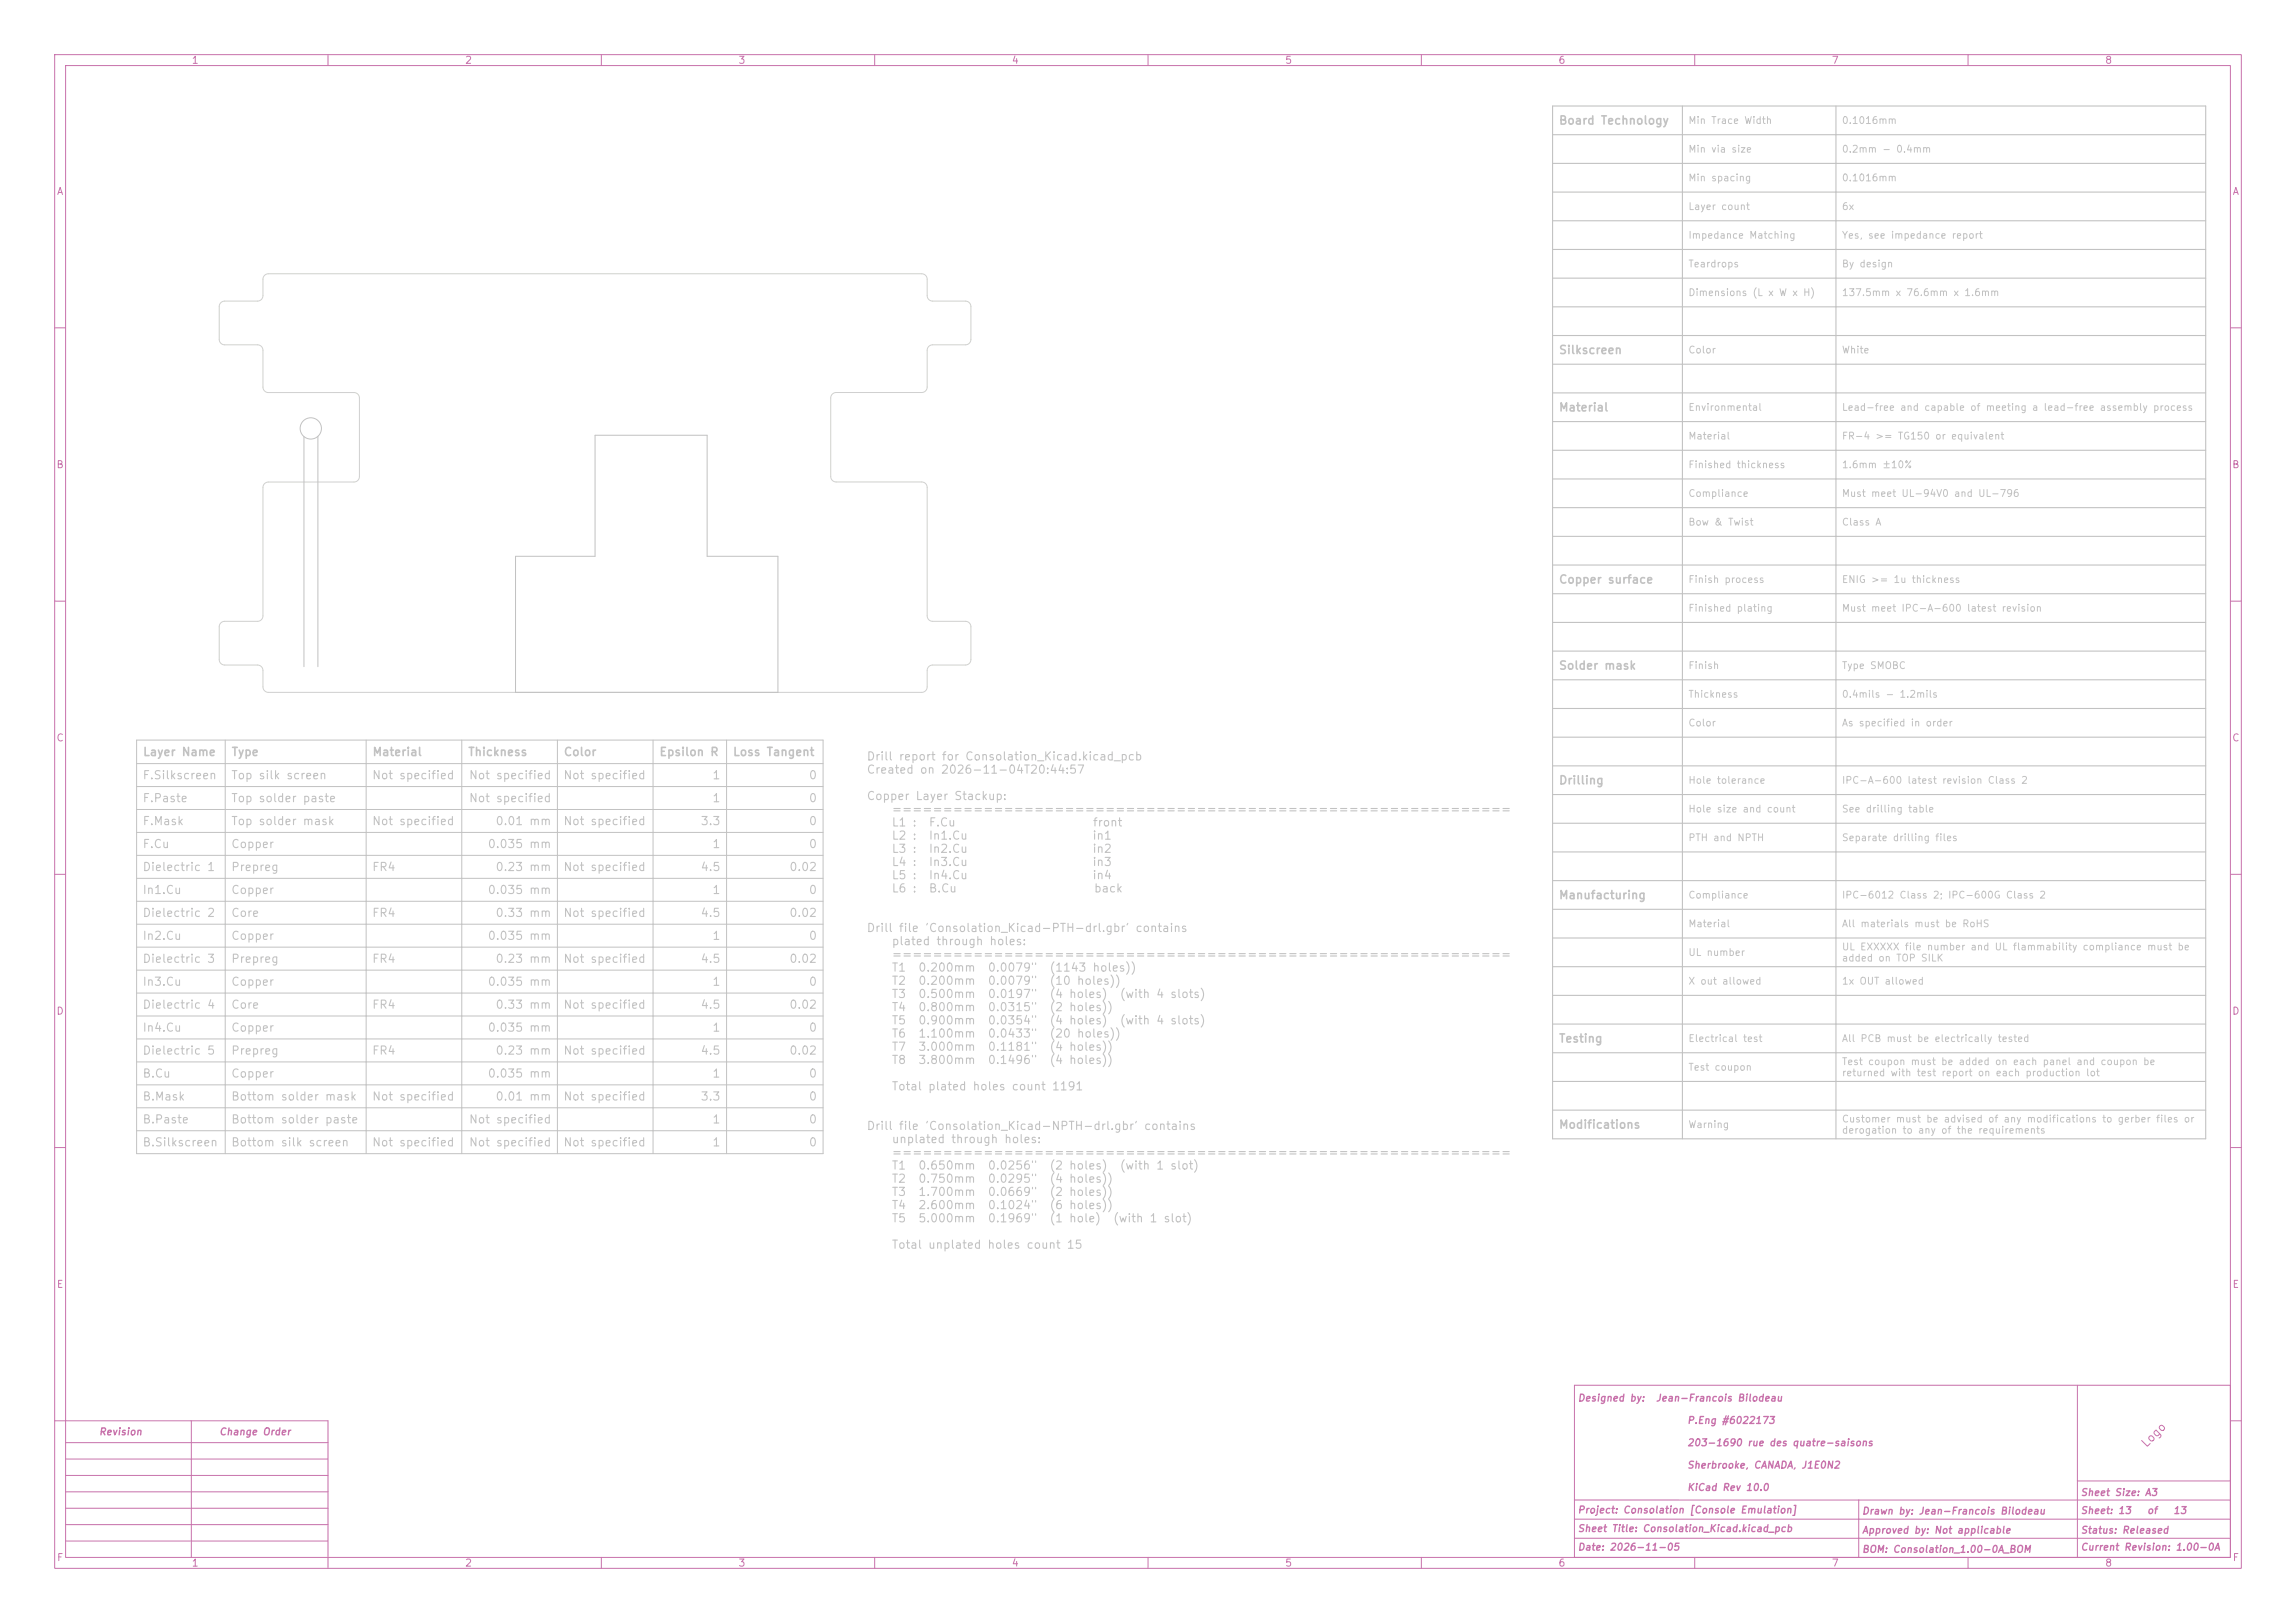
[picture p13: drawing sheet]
<svg xmlns="http://www.w3.org/2000/svg" width="420mm" height="297mm" viewBox="0 0 420 297" stroke-linecap="round" stroke-linejoin="round" font-family="sans-serif">
<defs><g id="words">
<g font-size="1.5" fill="#c2c2c2">
<text x="285" y="23.2">Board Technology</text>
<text x="285" y="65.2">Silkscreen</text>
<text x="285" y="75.7">Material</text>
<text x="285" y="107.2">Copper surface</text>
<text x="285" y="122.9">Solder mask</text>
<text x="26" y="143">F.Silkscreen</text>
<text x="26" y="138.7">Layer Name</text>
<text x="42.2" y="143">Top silk screen</text>
<text x="42.2" y="138.7">Type</text>
<text x="68" y="143">Not specified</text>
<text x="68" y="138.7">Material</text>
<text x="85.5" y="138.7">Thickness</text>
<text x="85.7" y="143">Not specified</text>
<text x="102.9" y="143">Not specified</text>
<text x="103" y="138.7">Color</text>
<text x="120.5" y="138.7">Epsilon R</text>
<text x="130.2" y="143">1</text>
<text x="134" y="138.7">Loss Tangent</text>
<text x="147.8" y="143">0</text>
<text x="158.4" y="139.5">Drill report for Consolation_Kicad.kicad_pcb</text>
<text x="158.4" y="141.9">Created on 2026-11-04T20:44:57</text>
<text x="285" y="143.9">Drilling</text>
<text x="26" y="147.2">F.Paste</text>
<text x="42.2" y="147.2">Top solder paste</text>
<text x="85.7" y="147.2">Not specified</text>
<text x="130.2" y="147.2">1</text>
<text x="147.8" y="147.2">0</text>
<text x="158.4" y="146.8">Copper Layer Stackup:</text>
<text x="163" y="149.2">=============================================================</text>
<text x="26" y="151.4">F.Mask</text>
<text x="26" y="155.6">F.Cu</text>
<text x="42.2" y="151.4">Top solder mask</text>
<text x="42.2" y="155.6">Copper</text>
<text x="68" y="151.4">Not specified</text>
<text x="89.1" y="155.6">0.035 mm</text>
<text x="90.5" y="151.4">0.01 mm</text>
<text x="102.9" y="151.4">Not specified</text>
<text x="128.1" y="151.4">3.3</text>
<text x="130.2" y="155.6">1</text>
<text x="147.8" y="151.4">0</text>
<text x="147.8" y="155.6">0</text>
<text x="163" y="151.6">L1 :</text>
<text x="163" y="154">L2 :</text>
<text x="169.8" y="151.6">F.Cu</text>
<text x="169.8" y="154">In1.Cu</text>
<text x="199.7" y="154">in1</text>
<text x="199.8" y="151.6">front</text>
<text x="26" y="159.8">Dielectric 1</text>
<text x="42.2" y="159.8">Prepreg</text>
<text x="68" y="159.8">FR4</text>
<text x="90.5" y="159.8">0.23 mm</text>
<text x="102.9" y="159.8">Not specified</text>
<text x="128.1" y="159.8">4.5</text>
<text x="144.3" y="159.8">0.02</text>
<text x="163" y="156.4">L3 :</text>
<text x="163" y="158.9">L4 :</text>
<text x="163" y="161.3">L5 :</text>
<text x="169.8" y="156.4">In2.Cu</text>
<text x="169.8" y="158.9">In3.Cu</text>
<text x="169.8" y="161.3">In4.Cu</text>
<text x="199.7" y="156.4">in2</text>
<text x="199.7" y="158.9">in3</text>
<text x="199.7" y="161.3">in4</text>
<text x="26" y="164">In1.Cu</text>
<text x="42.2" y="164">Copper</text>
<text x="89.1" y="164">0.035 mm</text>
<text x="130.2" y="164">1</text>
<text x="147.8" y="164">0</text>
<text x="163" y="163.7">L6 :</text>
<text x="169.8" y="163.7">B.Cu</text>
<text x="200" y="163.7">back</text>
<text x="285" y="164.9">Manufacturing</text>
<text x="26" y="168.2">Dielectric 2</text>
<text x="26" y="172.4">In2.Cu</text>
<text x="42.2" y="168.2">Core</text>
<text x="42.2" y="172.4">Copper</text>
<text x="68" y="168.2">FR4</text>
<text x="89.1" y="172.4">0.035 mm</text>
<text x="90.5" y="168.2">0.33 mm</text>
<text x="102.9" y="168.2">Not specified</text>
<text x="128.1" y="168.2">4.5</text>
<text x="130.2" y="172.4">1</text>
<text x="144.3" y="168.2">0.02</text>
<text x="147.8" y="172.4">0</text>
<text x="158.4" y="170.9">Drill file 'Consolation_Kicad-PTH-drl.gbr' contains</text>
<text x="163" y="173.3">plated through holes:</text>
<text x="26" y="176.6">Dielectric 3</text>
<text x="42.2" y="176.6">Prepreg</text>
<text x="68" y="176.6">FR4</text>
<text x="90.5" y="176.6">0.23 mm</text>
<text x="102.9" y="176.6">Not specified</text>
<text x="128.1" y="176.6">4.5</text>
<text x="144.3" y="176.6">0.02</text>
<text x="163" y="175.8">=============================================================</text>
<text x="163" y="178.2">T1</text>
<text x="167.9" y="178.2">0.200mm</text>
<text x="180.6" y="178.2">0.0079&quot;</text>
<text x="191.9" y="178.2">(1143 holes))</text>
<text x="26" y="180.8">In3.Cu</text>
<text x="26" y="185">Dielectric 4</text>
<text x="42.2" y="180.8">Copper</text>
<text x="42.2" y="185">Core</text>
<text x="68" y="185">FR4</text>
<text x="89.1" y="180.8">0.035 mm</text>
<text x="90.5" y="185">0.33 mm</text>
<text x="102.9" y="185">Not specified</text>
<text x="128.1" y="185">4.5</text>
<text x="130.2" y="180.8">1</text>
<text x="144.3" y="185">0.02</text>
<text x="147.8" y="180.8">0</text>
<text x="163" y="180.6">T2</text>
<text x="163" y="183">T3</text>
<text x="163" y="185.4">T4</text>
<text x="167.9" y="180.6">0.200mm</text>
<text x="167.9" y="183">0.500mm</text>
<text x="167.9" y="185.4">0.800mm</text>
<text x="180.6" y="180.6">0.0079&quot;</text>
<text x="180.6" y="183">0.0197&quot;</text>
<text x="180.6" y="185.4">0.0315&quot;</text>
<text x="191.9" y="180.6">(10</text>
<text x="191.9" y="183">(4 holes)</text>
<text x="191.9" y="185.4">(2 holes))</text>
<text x="204.7" y="183">(with 4 slots)</text>
<text x="26" y="189.2">In4.Cu</text>
<text x="42.2" y="189.2">Copper</text>
<text x="89.1" y="189.2">0.035 mm</text>
<text x="130.2" y="189.2">1</text>
<text x="147.8" y="189.2">0</text>
<text x="163" y="187.8">T5</text>
<text x="163" y="190.2">T6</text>
<text x="167.9" y="187.8">0.900mm</text>
<text x="167.9" y="190.2">1.100mm</text>
<text x="180.6" y="187.8">0.0354&quot;</text>
<text x="180.6" y="190.2">0.0433&quot;</text>
<text x="191.9" y="187.8">(4 holes)</text>
<text x="191.9" y="190.2">(20 holes))</text>
<text x="204.7" y="187.8">(with 4 slots)</text>
<text x="285" y="191.2">Testing</text>
<text x="26" y="193.4">Dielectric 5</text>
<text x="26" y="197.6">B.Cu</text>
<text x="42.2" y="193.4">Prepreg</text>
<text x="42.2" y="197.6">Copper</text>
<text x="68" y="193.4">FR4</text>
<text x="89.1" y="197.6">0.035 mm</text>
<text x="90.5" y="193.4">0.23 mm</text>
<text x="102.9" y="193.4">Not specified</text>
<text x="128.1" y="193.4">4.5</text>
<text x="130.2" y="197.6">1</text>
<text x="144.3" y="193.4">0.02</text>
<text x="147.8" y="197.6">0</text>
<text x="163" y="192.7">T7</text>
<text x="163" y="195.1">T8</text>
<text x="167.9" y="192.7">3.000mm</text>
<text x="167.9" y="195.1">3.800mm</text>
<text x="180.6" y="192.7">0.1181&quot;</text>
<text x="180.6" y="195.1">0.1496&quot;</text>
<text x="191.9" y="192.7">(4</text>
<text x="26" y="201.8">B.Mask</text>
<text x="42.2" y="201.8">Bottom solder mask</text>
<text x="68" y="201.8">Not specified</text>
<text x="90.5" y="201.8">0.01 mm</text>
<text x="102.9" y="201.8">Not specified</text>
<text x="128.1" y="201.8">3.3</text>
<text x="147.8" y="201.8">0</text>
<text x="163" y="199.9">Total plated holes count 1191</text>
<text x="26" y="206">B.Paste</text>
<text x="42.2" y="206">Bottom solder paste</text>
<text x="85.7" y="206">Not specified</text>
<text x="130.2" y="206">1</text>
<text x="147.8" y="206">0</text>
<text x="158.4" y="207.2">Drill file 'Consolation_Kicad-NPTH-drl.gbr' contains</text>
<text x="163" y="209.6">unplated through holes:</text>
<text x="285" y="206.9">Modifications</text>
<text x="26" y="210.2">B.Silkscreen</text>
<text x="42.2" y="210.2">Bottom silk screen</text>
<text x="68" y="210.2">Not specified</text>
<text x="85.7" y="210.2">Not specified</text>
<text x="102.9" y="210.2">Not specified</text>
<text x="130.2" y="210.2">1</text>
<text x="147.8" y="210.2">0</text>
<text x="163" y="212">=============================================================</text>
<text x="163" y="214.4">T1</text>
<text x="167.9" y="214.4">0.650mm</text>
<text x="180.6" y="214.4">0.0256&quot;</text>
<text x="191.9" y="214.4">(2 holes)</text>
<text x="204.7" y="214.4">(with 1 slot)</text>
<text x="163" y="216.8">T2</text>
<text x="163" y="219.2">T3</text>
<text x="163" y="221.6">T4</text>
<text x="167.9" y="216.8">0.750mm</text>
<text x="167.9" y="219.2">1.700mm</text>
<text x="167.9" y="221.6">2.600mm</text>
<text x="180.6" y="216.8">0.0295&quot;</text>
<text x="180.6" y="219.2">0.0669&quot;</text>
<text x="180.6" y="221.6">0.1024&quot;</text>
<text x="191.9" y="216.8">(4 holes))</text>
<text x="191.9" y="219.2">(2</text>
<text x="191.9" y="221.6">(6</text>
<text x="163" y="224.1">T5</text>
<text x="167.9" y="224.1">5.000mm</text>
<text x="180.6" y="224.1">0.1969&quot;</text>
<text x="191.9" y="224.1">(1 hole)</text>
<text x="203.5" y="224.1">(with 1 slot)</text>
<text x="163" y="228.9">Total unplated holes count 15</text>
</g>
<text font-size="1.5" fill="#c872ab" x="392.8" y="265.3" transform="rotate(-45 392.8 265.3)">Logo</text>
<g font-size="1.3" fill="#c872ab">
<text x="35" y="12">1</text>
<text x="85" y="12">2</text>
<text x="135" y="12">3</text>
<text x="185" y="12">4</text>
<text x="235" y="12">5</text>
<text x="285" y="12">6</text>
<text x="335" y="12">7</text>
<text x="385" y="12">8</text>
<text x="10.3" y="36">A</text>
<text x="408.3" y="36">A</text>
<text x="10.2" y="86">B</text>
<text x="408.2" y="86">B</text>
<text x="10.2" y="136">C</text>
<text x="408.2" y="136">C</text>
<text x="10.2" y="186">D</text>
<text x="408.2" y="186">D</text>
<text x="10.3" y="236">E</text>
<text x="408.3" y="236">E</text>
<text x="288.5" y="256.8">Designed by:</text>
<text x="302.8" y="256.8">Jean-Francois Bilodeau</text>
<text x="18" y="263">Revision</text>
<text x="40" y="263">Change Order</text>
<text x="308.5" y="260.9">P.Eng #6022173</text>
<text x="308.5" y="265">203-1690 rue des quatre-saisons</text>
<text x="308.5" y="269">Sherbrooke, CANADA, J1E0N2</text>
<text x="308.5" y="273.1">KiCad Rev 10.0</text>
<text x="380.5" y="274.1">Sheet Size: A3</text>
<text x="288.5" y="277.3">Project: Consolation [Console Emulation]</text>
<text x="288.5" y="280.7">Sheet Title: Consolation_Kicad.kicad_pcb</text>
<text x="340.5" y="277.5">Drawn by: Jean-Francois Bilodeau</text>
<text x="340.5" y="281">Approved by: Not applicable</text>
<text x="380.5" y="277.4">Sheet: 13</text>
<text x="380.5" y="281">Status: Released</text>
<text x="392.6" y="277.4">of</text>
<text x="397.4" y="277.4">13</text>
<text x="10.3" y="286">F</text>
<text x="35" y="287">1</text>
<text x="85" y="287">2</text>
<text x="135" y="287">3</text>
<text x="185" y="287">4</text>
<text x="235" y="287">5</text>
<text x="285" y="287">6</text>
<text x="288.5" y="284.1">Date: 2026-11-05</text>
<text x="335" y="287">7</text>
<text x="340.5" y="284.5">BOM: Consolation_1.00-0A_BOM</text>
<text x="380.5" y="284.1">Current Revision: 1.00-0A</text>
<text x="385" y="287">8</text>
<text x="408.3" y="286">F</text>
</g>
<g font-size="1.3" fill="#c2c2c2">
<text x="308.7" y="23">Min Trace Width</text>
<text x="336.8" y="23">0.1016mm</text>
<text x="308.7" y="28.2">Min via size</text>
<text x="336.8" y="28.2">0.2mm - 0.4mm</text>
<text x="308.7" y="33.5">Min spacing</text>
<text x="336.8" y="33.5">0.1016mm</text>
<text x="308.7" y="38.7">Layer count</text>
<text x="336.8" y="38.7">6x</text>
<text x="308.7" y="44">Impedance Matching</text>
<text x="336.8" y="44">Yes, see impedance report</text>
<text x="308.7" y="49.2">Teardrops</text>
<text x="336.8" y="49.2">By design</text>
<text x="308.7" y="54.5">Dimensions (L x W x H)</text>
<text x="336.8" y="54.5">137.5mm x 76.6mm x 1.6mm</text>
<text x="308.7" y="65">Color</text>
<text x="336.8" y="65">White</text>
<text x="308.7" y="75.5">Environmental</text>
<text x="336.8" y="75.5">Lead-free and capable of meeting a lead-free assembly process</text>
<text x="308.7" y="80.7">Material</text>
<text x="336.8" y="80.7">FR-4 &gt;= TG150 or equivalent</text>
<text x="308.7" y="86">Finished thickness</text>
<text x="336.8" y="86">1.6mm ±10%</text>
<text x="308.7" y="91.2">Compliance</text>
<text x="336.8" y="91.2">Must meet UL-94V0 and UL-796</text>
<text x="308.7" y="96.5">Bow &amp; Twist</text>
<text x="336.8" y="96.5">Class A</text>
<text x="308.7" y="107">Finish process</text>
<text x="336.8" y="107">ENIG &gt;= 1u thickness</text>
<text x="308.7" y="112.2">Finished plating</text>
<text x="336.8" y="112.2">Must meet IPC-A-600 latest revision</text>
<text x="308.7" y="122.7">Finish</text>
<text x="336.8" y="122.7">Type SMOBC</text>
<text x="308.7" y="128">Thickness</text>
<text x="336.8" y="128">0.4mils - 1.2mils</text>
<text x="308.7" y="133.2">Color</text>
<text x="336.8" y="133.2">As specified in order</text>
<text x="308.7" y="143.7">Hole tolerance</text>
<text x="336.8" y="143.7">IPC-A-600 latest revision Class 2</text>
<text x="308.7" y="149">Hole size and count</text>
<text x="336.8" y="149">See drilling table</text>
<text x="308.7" y="154.2">PTH and NPTH</text>
<text x="336.8" y="154.2">Separate drilling files</text>
<text x="308.7" y="164.7">Compliance</text>
<text x="336.8" y="164.7">IPC-6012 Class 2; IPC-600G Class 2</text>
<text x="308.7" y="170">Material</text>
<text x="336.8" y="170">All materials must be RoHS</text>
<text x="308.7" y="175.2">UL number</text>
<text x="336.8" y="174.2">UL EXXXXX file number and UL flammability compliance must be</text>
<text x="336.8" y="176.3">added on TOP SILK</text>
<text x="308.7" y="180.5">X out allowed</text>
<text x="336.8" y="180.5">1x OUT allowed</text>
<text x="308.7" y="191">Electrical test</text>
<text x="336.8" y="191">All PCB must be electrically tested</text>
<text x="308.7" y="196.2">Test coupon</text>
<text x="336.8" y="195.2">Test coupon must be added on each panel and coupon be</text>
<text x="336.8" y="197.3">returned with test report on each production lot</text>
<text x="308.7" y="206.7">Warning</text>
<text x="336.8" y="205.7">Customer must be advised of any modifications to gerber files or</text>
<text x="336.8" y="207.8">derogation to any of the requirements</text>
</g>
</g></defs>
<g fill="none" stroke="#c872ab" stroke-width=".18">
<path d="M10 10h400v277h-400zM12 12h396v273h-396zM60 10v2M110 10v2M160 10v2M210 10v2M260 10v2M310 10v2M360 10v2M10 60h2M408 60h2M10 110h2"/>
<path d="M408 110h2M10 160h2M408 160h2M10 210h2M408 210h2M288 253.5h120v31.5h-120zM380 253.5v31.5M10 260h50v27M12 264h48M12 267h48M12 270h48M12 273h48"/>
<path d="M12 276h48M12 279h48M35 260v25M288 278h120M288 274.5h120M340 274.5v10.5M380 271h28M408 260h2M12 282h48M110 285v2M160 285v2M210 285v2"/>
<path d="M260 285v2M288 281.5h120M310 285v2M360 285v2"/>
</g>
<path d="M40.4 55.4l.7-.3h6a1 1 0 0 0 1-1v-3.1a1 1 0 0 1 1-.9h119.6a1 1 0 0 1 .9 1v3.1a1 1 0 0 0 1 .9h6a1 1 0 0 1 1 1v6.1a1 1 0 0 1-1 .9h-6.1a1 1 0 0 0-.9 1v6.8a1 1 0 0 1-1 .9h-15.7a1 1 0 0 0-.9 1v14.5a1 1 0 0 0 1 .9h15.7a1 1 0 0 1 .9 1v23.6a1 1 0 0 0 1 .9h6.1a1 1 0 0 1 .9 1v6.1a1 1 0 0 1-1 .9h-6.1a1 1 0 0 0-.9 1v3.1a1 1 0 0 1-1 .9h-119.6a1 1 0 0 1-.9-1v-3.1a1 1 0 0 0-1-.9h-6.1a1 1 0 0 1-.9-1v-6.1a1 1 0 0 1 1-.9h6.1a1 1 0 0 0 .9-1v-23.6a1 1 0 0 1 1-.9h15.7a1 1 0 0 0 .9-1v-14.5a1 1 0 0 0-1-.9h-15.7a1 1 0 0 1-.9-1v-6.8a1 1 0 0 0-1-.9h-6.1a1 1 0 0 1-.9-1v-6z" fill="none" stroke="#d0d2cd" stroke-width=".18"/>
<g fill="none" stroke="#c2c2c2" stroke-width=".18">
<path d="M55.6 79.9v42.1M58.1 79.9v42.1M108.9 79.6h20.4v22.2h13v24.9h-48v-24.9h14.6zM25 139.7h125.6M25 135.4h125.6v75.7h-125.6zM41.2 135.4v75.7M67 135.4v75.7M84.5 135.4v75.7M102 135.4v75.7M119.5 135.4v75.7M132.9 135.4v75.7M25 143.9h125.6"/>
<path d="M25 148.1h125.6M25 152.3h125.6M25 156.5h125.6M25 160.7h125.6M25 164.9h125.6M25 169.1h125.6M25 173.3h125.6M25 177.5h125.6M25 181.7h125.6M25 185.9h125.6M25 190.1h125.6M25 194.3h125.6"/>
<path d="M25 198.5h125.6M25 202.7h125.6M25 206.9h125.6"/>
<circle cx="56.8" cy="78.4" r="1.95"/>
</g>
<g fill="none" stroke="#c2c2c2" stroke-width=".2">
<path d="M284 19.4h119.5v189h-119.5zM307.7 19.4v189M335.8 19.4v189M284 24.7h119.5M284 29.9h119.5M284 35.2h119.5M284 40.4h119.5M284 45.6h119.5M284 50.9h119.5M284 56.1h119.5M284 61.4h119.5M284 66.6h119.5"/>
<path d="M284 71.9h119.5M284 77.2h119.5M284 82.4h119.5M284 87.7h119.5M284 92.9h119.5M284 98.2h119.5M284 103.4h119.5M284 108.7h119.5M284 113.9h119.5M284 119.1h119.5M284 124.4h119.5M284 129.6h119.5"/>
<path d="M284 134.9h119.5M284 140.1h119.5M284 145.4h119.5M284 150.7h119.5M284 155.9h119.5M284 161.2h119.5M284 166.4h119.5M284 171.6h119.5M284 176.9h119.5M284 182.1h119.5M284 187.4h119.5M284 192.7h119.5"/>
<path d="M284 197.9h119.5M284 203.2h119.5"/>
</g>
<use href="#words"/>
</svg>
